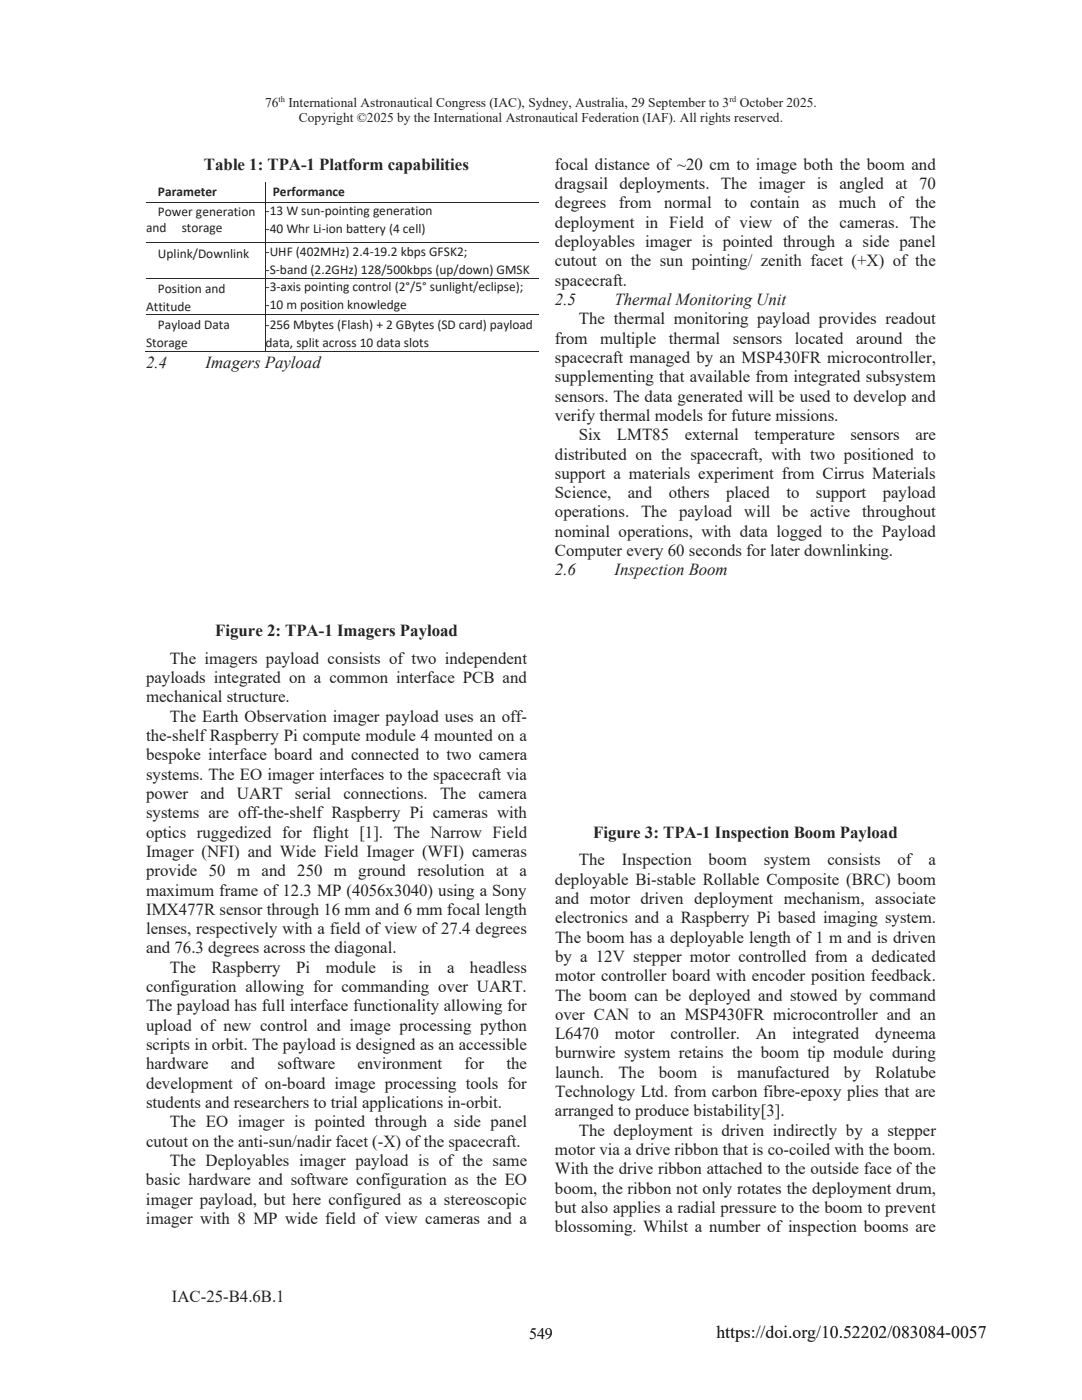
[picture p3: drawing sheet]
<svg xmlns="http://www.w3.org/2000/svg" width="216mm" height="279mm" viewBox="0 0 216 279" stroke-linecap="round" stroke-linejoin="round" font-family="sans-serif">
<defs><g id="words">
<text font-size="3.5" x="143" y="267">https://doi.org/10.52202/083084-0057</text>
<g font-size="3.4" fill="#231f20">
<text x="40.7" y="33.9">Table 1: TPA-1 Platform capabilities</text>
<text x="110.7" y="33.9">focal distance of ~20 cm to image both the boom and</text>
<text x="110.7" y="37.7">dragsail deployments. The imager is angled at 70</text>
<text x="110.7" y="41.6">degrees</text>
<text x="123.5" y="41.6">from</text>
<text x="132.5" y="41.6">normal</text>
<text x="144.6" y="41.6">to</text>
<text x="149.7" y="41.6">contain</text>
<text x="162.1" y="41.6">as</text>
<text x="167.4" y="41.6">much</text>
<text x="177.3" y="41.6">of the</text>
<text x="110.7" y="45.4">deployment in Field of view of the cameras. The</text>
<text x="110.7" y="49.3">deployables imager is pointed through a side panel</text>
<text x="110.7" y="53.2">cutout on the sun pointing/ zenith facet (+X) of the</text>
<text x="110.7" y="57">spacecraft.</text>
<text x="110.7" y="60.9">2.5</text>
<text x="115.5" y="64.7">The thermal monitoring payload provides readout</text>
<text x="122.6" y="60.9">Thermal Monitoring Unit</text>
<text x="110.7" y="68.6">from</text>
<text x="119.8" y="68.6">multiple</text>
<text x="133.5" y="68.6">thermal</text>
<text x="146.2" y="68.6">sensors</text>
<text x="158.6" y="68.6">located</text>
<text x="170.8" y="68.6">around</text>
<text x="182.6" y="68.6">the</text>
<text x="29.1" y="73.3">2.4</text>
<text x="41" y="73.3">Imagers Payload</text>
<text x="110.7" y="72.4">spacecraft managed by an MSP430FR microcontroller,</text>
<text x="110.7" y="76.3">supplementing that available from integrated subsystem</text>
<text x="110.7" y="80.1">sensors. The data generated will be used to develop and</text>
<text x="110.7" y="84">verify thermal models for future missions.</text>
<text x="115.5" y="87.9">Six</text>
<text x="123.1" y="87.9">LMT85</text>
<text x="136.6" y="87.9">external</text>
<text x="150.6" y="87.9">temperature</text>
<text x="169.7" y="87.9">sensors</text>
<text x="182.7" y="87.9">are</text>
<text x="110.7" y="91.7">distributed on the spacecraft, with two positioned to</text>
<text x="110.7" y="95.6">support a materials experiment from Cirrus Materials</text>
<text x="110.7" y="99.4">Science,</text>
<text x="125.3" y="99.4">and</text>
<text x="133.4" y="99.4">others</text>
<text x="144.9" y="99.4">placed</text>
<text x="156.9" y="99.4">to</text>
<text x="162.8" y="99.4">support</text>
<text x="176.1" y="99.4">payload</text>
<text x="110.7" y="103.3">operations.</text>
<text x="110.7" y="107.1">nominal operations, with data logged to the Payload</text>
<text x="127.9" y="103.3">The</text>
<text x="135.5" y="103.3">payload</text>
<text x="148.5" y="103.3">will</text>
<text x="156.1" y="103.3">be</text>
<text x="161.7" y="103.3">active</text>
<text x="172.1" y="103.3">throughout</text>
<text x="110.7" y="111">Computer every 60 seconds for later downlinking.</text>
<text x="110.7" y="114.8">2.6</text>
<text x="122.6" y="114.8">Inspection Boom</text>
<text x="42.9" y="127">Figure 2: TPA-1 Imagers Payload</text>
<text x="29.1" y="136.3">payloads integrated on a common interface PCB and</text>
<text x="33.9" y="132.5">The imagers payload consists of two independent</text>
<text x="29.1" y="140.2">mechanical structure.</text>
<text x="29.1" y="147.9">the-shelf Raspberry Pi compute module 4 mounted on a</text>
<text x="33.9" y="144">The Earth Observation imager payload uses an off-</text>
<text x="29.1" y="151.8">bespoke interface board and connected to two camera</text>
<text x="29.1" y="155.6">systems. The EO imager interfaces to the spacecraft via</text>
<text x="29.1" y="159.5">power</text>
<text x="40" y="159.5">and</text>
<text x="47.3" y="159.5">UART</text>
<text x="58.8" y="159.5">serial</text>
<text x="68.5" y="159.5">connections.</text>
<text x="87.8" y="159.5">The</text>
<text x="95.5" y="159.5">camera</text>
<text x="29.1" y="163.3">systems are off-the-shelf Raspberry Pi cameras with</text>
<text x="29.1" y="167.2">optics ruggedized for flight [1]. The Narrow Field</text>
<text x="118.3" y="167.2">Figure 3: TPA-1 Inspection Boom Payload</text>
<text x="29.1" y="171">Imager (NFI) and Wide Field Imager (WFI) cameras</text>
<text x="115.5" y="172.7">The</text>
<text x="124.1" y="172.7">Inspection</text>
<text x="141.4" y="172.7">boom</text>
<text x="152.4" y="172.7">system</text>
<text x="165.1" y="172.7">consists</text>
<text x="179.1" y="172.7">of</text>
<text x="185.3" y="172.7">a</text>
<text x="29.1" y="178.7">maximum frame of 12.3 MP (4056x3040) using a Sony</text>
<text x="29.1" y="174.9">provide 50 m and 250 m ground resolution at a</text>
<text x="110.7" y="176.6">deployable Bi-stable Rollable Composite (BRC) boom</text>
<text x="29.1" y="182.6">IMX477R sensor through 16 mm and 6 mm focal length</text>
<text x="110.7" y="180.4">and motor driven deployment mechanism, associate</text>
<text x="110.7" y="184.3">electronics and a Raspberry Pi based imaging system.</text>
<text x="29.1" y="190.3">and 76.3 degrees across the diagonal.</text>
<text x="29.1" y="186.4">lenses, respectively with a field of view of 27.4 degrees</text>
<text x="110.7" y="188.1">The boom has a deployable length of 1 m and is driven</text>
<text x="110.7" y="192">by a 12V stepper motor controlled from a dedicated</text>
<text x="33.9" y="194.2">The</text>
<text x="42.2" y="194.2">Raspberry</text>
<text x="59.1" y="194.2">Pi</text>
<text x="65" y="194.2">module</text>
<text x="78.2" y="194.2">is</text>
<text x="83.5" y="194.2">in</text>
<text x="89.2" y="194.2">a</text>
<text x="93.8" y="194.2">headless</text>
<text x="110.7" y="195.8">motor controller board with encoder position feedback.</text>
<text x="29.1" y="198">configuration allowing for commanding over UART.</text>
<text x="29.1" y="201.9">The payload has full interface functionality allowing for</text>
<text x="110.7" y="199.7">The boom can be deployed and stowed by command</text>
<text x="110.7" y="203.5">over CAN to an MSP430FR microcontroller and an</text>
<text x="29.1" y="205.7">upload of new control and image processing python</text>
<text x="29.1" y="209.6">scripts in orbit. The payload is designed as an accessible</text>
<text x="110.7" y="207.4">L6470</text>
<text x="122.7" y="207.4">motor</text>
<text x="133.8" y="207.4">controller.</text>
<text x="150.8" y="207.4">An</text>
<text x="158.1" y="207.4">integrated</text>
<text x="174.6" y="207.4">dyneema</text>
<text x="29.1" y="213.4">hardware</text>
<text x="46.1" y="213.4">and</text>
<text x="55.3" y="213.4">software</text>
<text x="71.3" y="213.4">environment</text>
<text x="92.7" y="213.4">for</text>
<text x="101" y="213.4">the</text>
<text x="110.7" y="211.2">burnwire system retains the boom tip module during</text>
<text x="110.7" y="215.1">launch.</text>
<text x="123.4" y="215.1">The</text>
<text x="131.5" y="215.1">boom</text>
<text x="142" y="215.1">is</text>
<text x="147.1" y="215.1">manufactured</text>
<text x="168.4" y="215.1">by</text>
<text x="174.7" y="215.1">Rolatube</text>
<text x="29.1" y="217.3">development of on-board image processing tools for</text>
<text x="29.1" y="221.1">students and researchers to trial applications in-orbit.</text>
<text x="110.7" y="219">Technology Ltd. from carbon fibre-epoxy plies that are</text>
<text x="33.9" y="225">The EO imager is pointed through a side panel</text>
<text x="110.7" y="222.8">arranged to produce bistability[3].</text>
<text x="115.5" y="226.7">The deployment is driven indirectly by a stepper</text>
<text x="29.1" y="228.8">cutout on the anti-sun/nadir facet (-X) of the spacecraft.</text>
<text x="33.9" y="232.7">The Deployables imager payload is of the same</text>
<text x="110.7" y="230.5">motor via a drive ribbon that is co-coiled with the boom.</text>
<text x="29.1" y="236.5">basic hardware and software configuration as the EO</text>
<text x="110.7" y="234.4">With the drive ribbon attached to the outside face of the</text>
<text x="110.7" y="238.2">boom, the ribbon not only rotates the deployment drum,</text>
<text x="29.1" y="240.4">imager payload, but here configured as a stereoscopic</text>
<text x="29.1" y="244.3">imager with 8 MP wide field of view cameras and a</text>
<text x="110.7" y="242.1">but also applies a radial pressure to the boom to prevent</text>
<text x="110.7" y="245.9">blossoming. Whilst a number of inspection booms are</text>
<text x="34.3" y="259.8">IAC-25-B4.6B.1</text>
</g>
<text font-size="3.2" x="105.6" y="267.2">549</text>
<g font-size="2.7" fill="#231f20">
<text x="52.9" y="21.4">76</text>
<text x="57.6" y="21.4">International Astronautical Congress (IAC), Sydney, Australia, 29 September to 3</text>
<text x="147.6" y="21.4">October 2025.</text>
<text x="59.6" y="24.4">Copyright ©2025 by the International Astronautical Federation (IAF). All rights reserved.</text>
<text x="31.5" y="39.1">Parameter</text>
<text x="54.4" y="39.1">Performance</text>
<text x="29.1" y="46.3">and</text>
<text x="31.5" y="43">Power generation</text>
<text x="36.3" y="46.3">storage</text>
<text x="53" y="43">-13 W sun-pointing generation</text>
<text x="53" y="46.5">-40 Whr Li-ion battery (4 cell)</text>
<text x="31.5" y="51.4">Uplink/Downlink</text>
<text x="53" y="51.1">-UHF (402MHz) 2.4-19.2 kbps GFSK2;</text>
<text x="31.5" y="58.4">Position and</text>
<text x="53" y="54.7">-S-band (2.2GHz) 128/500kbps (up/down) GMSK</text>
<text x="53" y="58.1">-3-axis pointing control (2°/5° sunlight/eclipse);</text>
<text x="29.1" y="62">Attitude</text>
<text x="31.5" y="65.7">Payload Data</text>
<text x="53" y="61.7">-10 m position knowledge</text>
<text x="53" y="65.7">-256 Mbytes (Flash) + 2 GBytes (SD card) payload</text>
<text x="29.1" y="69.3">Storage</text>
<text x="53" y="69.3">data, split across 10 data slots</text>
</g>
<g font-size="1.7" fill="#231f20">
<text x="55.6" y="20.4">th</text>
<text x="145.6" y="20.4">rd</text>
</g>
</g></defs>
<path d="M52.9 36.3v3.9M29.1 40.3h78.4M29.1 48.5h78.4M29.1 55.5h78.4M52.9 40.4v8M52.9 48.5v6.9M52.9 55.6v7.1M28.9 70.1h23.9M29.1 62.8h78.4M52.9 62.9v7.3M53 70.1h54.5" fill="none" stroke="#231f20" stroke-width=".2"/>
<use href="#words"/>
</svg>
